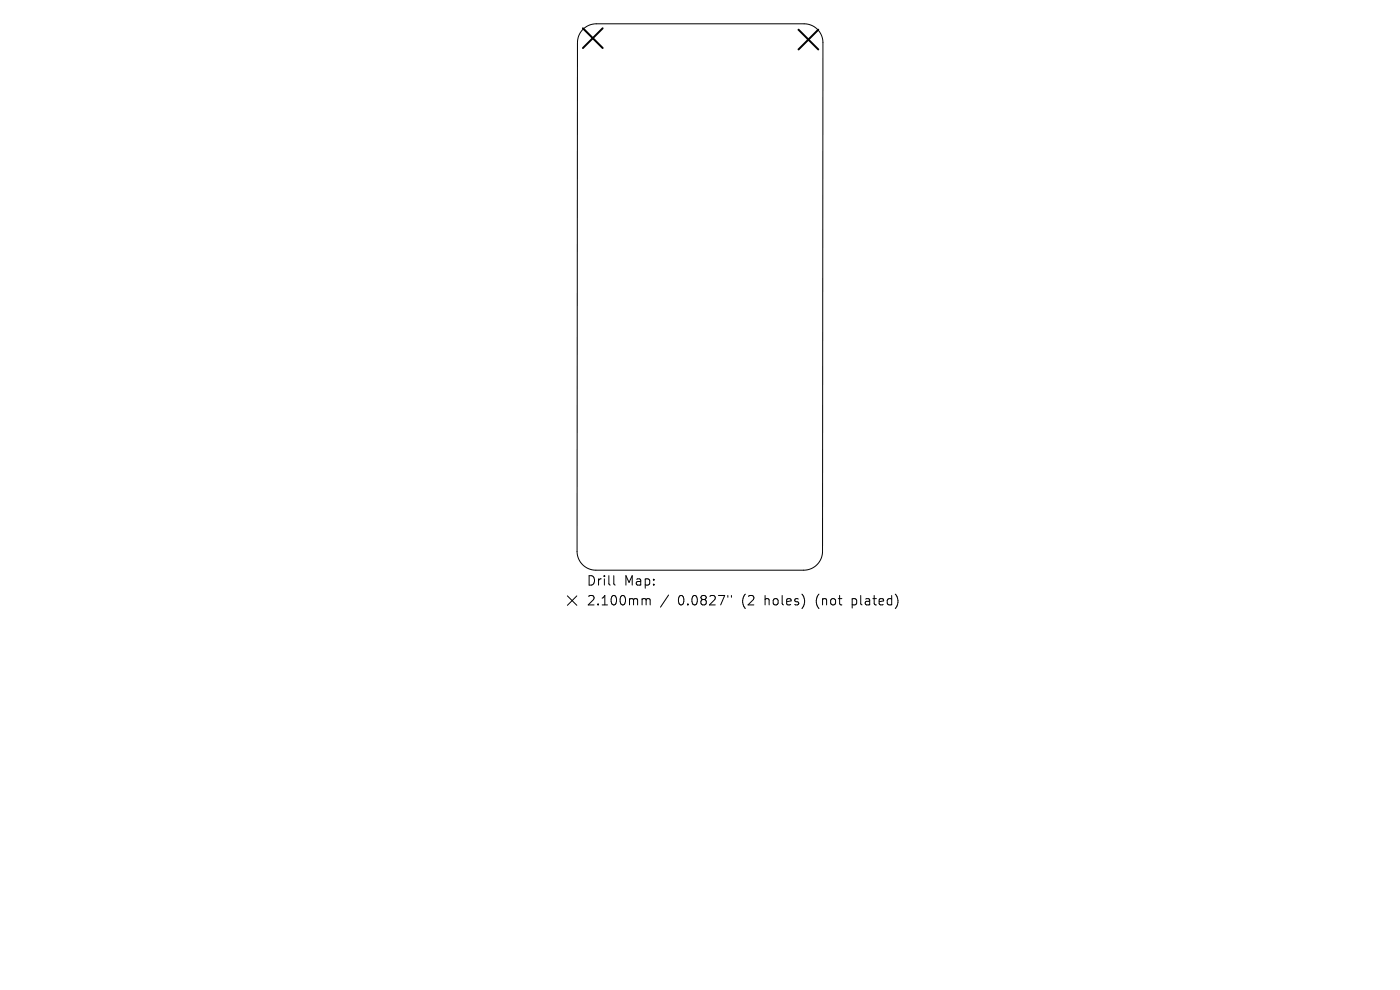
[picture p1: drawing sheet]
<svg xmlns="http://www.w3.org/2000/svg" width="297mm" height="210mm" viewBox="0 0 297 210" stroke-linecap="round" stroke-linejoin="round" font-family="sans-serif">
<defs><g id="words">
<g font-size="2.8">
<text x="124.4" y="124.5">Drill</text>
<text x="132.4" y="124.5">Map:</text>
<text x="124.4" y="128.7">2.100mm</text>
<text x="143.8" y="128.7">0.0827&quot;</text>
<text x="157.5" y="128.7">(2</text>
<text x="162.5" y="128.7">holes)</text>
<text x="173.6" y="128.7">(not</text>
<text x="181.4" y="128.7">plated)</text>
</g>
</g></defs>
<path d="M123.7 6.2a4 4 0 0 1 2.8-1.2l44.1 .1a4 4 0 0 1 4 3.9l-.1 108a4 4 0 0 1-4 4h-44.1a4 4 0 0 1-4-4l.1-108a4 4 0 0 1 1.2-2.8zM120.4 126.4l2 2M122.4 126.4l-2 2M130.2 122.1v1.7l.3 .3M136.5 127l.5 .1 .1 .2M137.1 127.3l.3-.3 .4 .1 .1 1.2M137.1 127.3v1M141.8 126.2l-1.7 2.6M154.4 126.3v.4M155.2 126.3v.4" fill="none" stroke="#000" stroke-width=".21"/>
<path d="M123.7 6l4.2 4.2M127.9 6l-4.2 4.2M169.4 6.3l4.2 4.2M173.6 6.3l-4.2 4.2" fill="none" stroke="#000" stroke-width=".42"/>
<use href="#words"/>
</svg>
